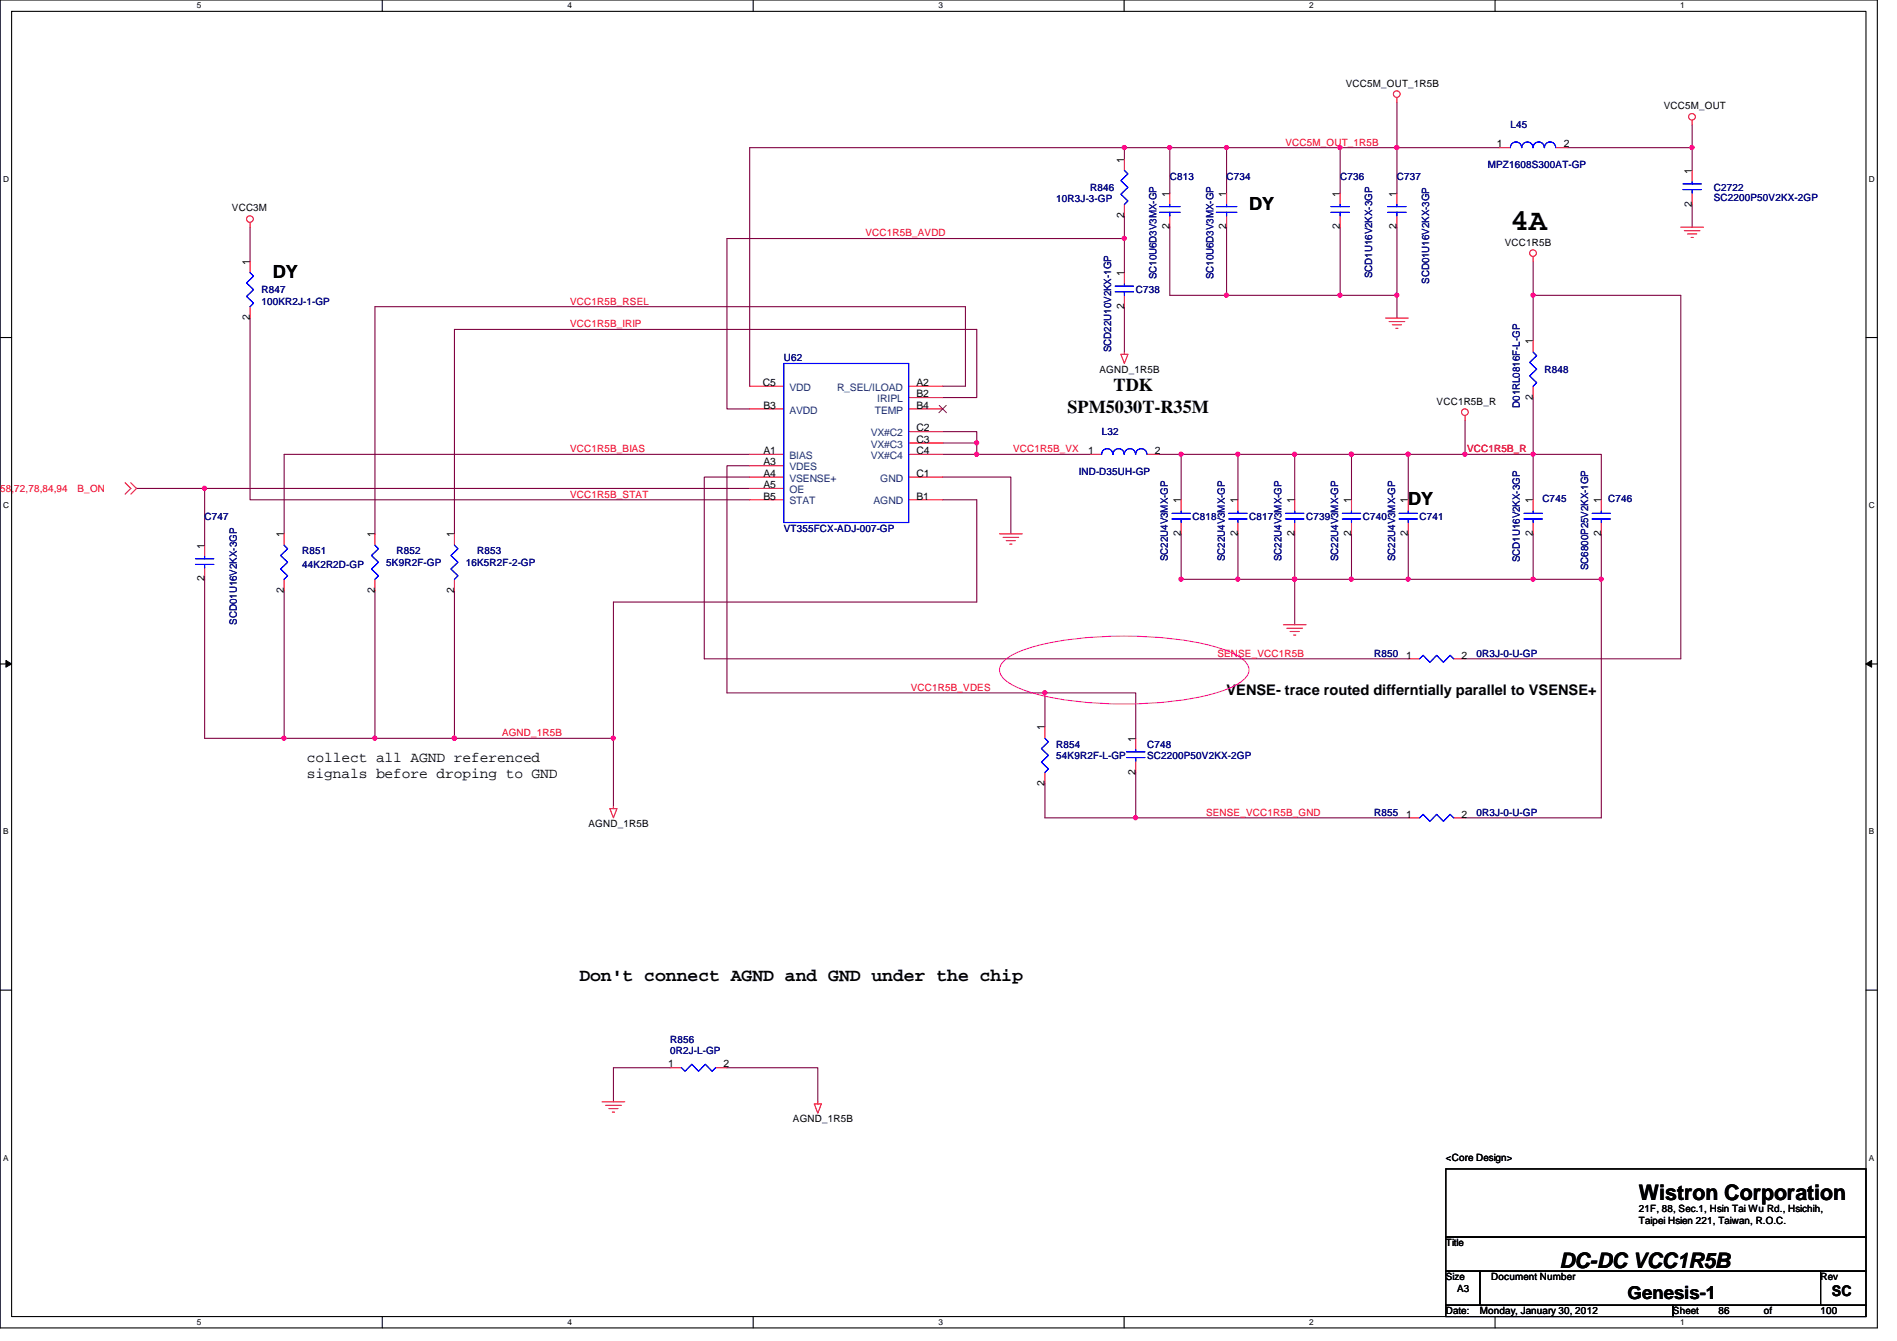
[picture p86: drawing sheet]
<svg xmlns="http://www.w3.org/2000/svg" width="297mm" height="210mm" viewBox="0 0 297 210" stroke-linecap="round" stroke-linejoin="round" font-family="sans-serif">
<defs><g id="words">
<text font-size="4.8" x="236.5" y="36">4A</text>
<g font-size="3.3">
<text x="256.6" y="187.9">Wistron Corporation</text>
<text x="244.2" y="198.5">DC-DC VCC1R5B</text>
</g>
<g font-size="2.8">
<text x="195.6" y="32.9">DY</text>
<text x="42.7" y="43.5">DY</text>
<text x="167.2" y="64.6">SPM5030T-R35M</text>
<text x="174.4" y="61.3">TDK</text>
<text x="220.5" y="79.1">DY</text>
<text x="90.7" y="153.5">Don't connect AGND and GND under the chip</text>
<text x="254.8" y="203.4">Genesis-1</text>
</g>
<g font-size="2.3">
<text x="192.1" y="108.8">VENSE- trace routed differntially parallel to VSENSE+</text>
<text x="48" y="119.2">collect all AGND referenced</text>
<text x="48" y="121.7">signals before droping to GND</text>
<text x="286.8" y="202.9">SC</text>
</g>
<g font-size="1.6">
<text x="210.7" y="13.5">VCC5M_OUT_1R5B</text>
<text x="260.5" y="17.1">VCC5M_OUT</text>
<text x="234.4" y="23.1">1</text>
<text x="244.9" y="23.1">2</text>
<text x="176" y="25.4" transform="rotate(-90 176 25.4)">1</text>
<text x="264.9" y="27.2" transform="rotate(-90 264.9 27.2)">1</text>
<text x="36.3" y="33.1">VCC3M</text>
<text x="176" y="34.1" transform="rotate(-90 176 34.1)">2</text>
<text x="183.1" y="35.9" transform="rotate(-90 183.1 35.9)">2</text>
<text x="183.1" y="30.8" transform="rotate(-90 183.1 30.8)">1</text>
<text x="192" y="35.9" transform="rotate(-90 192 35.9)">2</text>
<text x="192" y="30.8" transform="rotate(-90 192 30.8)">1</text>
<text x="209.8" y="35.9" transform="rotate(-90 209.8 35.9)">2</text>
<text x="209.8" y="30.8" transform="rotate(-90 209.8 30.8)">1</text>
<text x="218.7" y="35.9" transform="rotate(-90 218.7 35.9)">2</text>
<text x="218.7" y="30.8" transform="rotate(-90 218.7 30.8)">1</text>
<text x="264.9" y="32.3" transform="rotate(-90 264.9 32.3)">2</text>
<text x="39.1" y="41.4" transform="rotate(-90 39.1 41.4)">1</text>
<text x="235.6" y="38.4">VCC1R5B</text>
<text x="176" y="43.2" transform="rotate(-90 176 43.2)">1</text>
<text x="39.1" y="50.1" transform="rotate(-90 39.1 50.1)">2</text>
<text x="176" y="48.3" transform="rotate(-90 176 48.3)">2</text>
<text x="240" y="53.9" transform="rotate(-90 240 53.9)">1</text>
<text x="172.2" y="58.3">AGND_1R5B</text>
<text x="119.5" y="60.4">C5</text>
<text x="119.5" y="64">B3</text>
<text x="143.5" y="64">B4</text>
<text x="143.5" y="60.4">A2</text>
<text x="143.5" y="62.2">B2</text>
<text x="225" y="63.3">VCC1R5B_R</text>
<text x="240" y="62.6" transform="rotate(-90 240 62.6)">2</text>
<text x="119.5" y="71.1">A1</text>
<text x="143.5" y="71.1">C4</text>
<text x="143.5" y="69.3">C3</text>
<text x="143.5" y="67.5">C2</text>
<text x="170.4" y="71.1">1</text>
<text x="180.8" y="71.1">2</text>
<text x="119.5" y="72.9">A3</text>
<text x="119.5" y="74.6">A4</text>
<text x="119.5" y="76.4">A5</text>
<text x="143.5" y="74.6">C1</text>
<text x="119.5" y="78.2">B5</text>
<text x="143.5" y="78.2">B1</text>
<text x="184.9" y="83.9" transform="rotate(-90 184.9 83.9)">2</text>
<text x="184.9" y="78.8" transform="rotate(-90 184.9 78.8)">1</text>
<text x="193.8" y="83.9" transform="rotate(-90 193.8 83.9)">2</text>
<text x="193.8" y="78.8" transform="rotate(-90 193.8 78.8)">1</text>
<text x="202.7" y="83.9" transform="rotate(-90 202.7 83.9)">2</text>
<text x="202.7" y="78.8" transform="rotate(-90 202.7 78.8)">1</text>
<text x="211.6" y="83.9" transform="rotate(-90 211.6 83.9)">2</text>
<text x="211.6" y="78.8" transform="rotate(-90 211.6 78.8)">1</text>
<text x="220.5" y="83.9" transform="rotate(-90 220.5 83.9)">2</text>
<text x="220.5" y="78.8" transform="rotate(-90 220.5 78.8)">1</text>
<text x="240" y="83.9" transform="rotate(-90 240 83.9)">2</text>
<text x="240" y="78.8" transform="rotate(-90 240 78.8)">1</text>
<text x="250.7" y="83.9" transform="rotate(-90 250.7 83.9)">2</text>
<text x="250.7" y="78.8" transform="rotate(-90 250.7 78.8)">1</text>
<text x="32" y="85.9" transform="rotate(-90 32 85.9)">1</text>
<text x="44.4" y="84.1" transform="rotate(-90 44.4 84.1)">1</text>
<text x="58.7" y="84.1" transform="rotate(-90 58.7 84.1)">1</text>
<text x="71.1" y="84.1" transform="rotate(-90 71.1 84.1)">1</text>
<text x="32" y="91" transform="rotate(-90 32 91)">2</text>
<text x="44.4" y="92.8" transform="rotate(-90 44.4 92.8)">2</text>
<text x="58.7" y="92.8" transform="rotate(-90 58.7 92.8)">2</text>
<text x="71.1" y="92.8" transform="rotate(-90 71.1 92.8)">2</text>
<text x="220.2" y="103.1">1</text>
<text x="228.9" y="103.1">2</text>
<text x="163.6" y="114.3" transform="rotate(-90 163.6 114.3)">1</text>
<text x="177.8" y="116.1" transform="rotate(-90 177.8 116.1)">1</text>
<text x="163.6" y="123" transform="rotate(-90 163.6 123)">2</text>
<text x="177.8" y="121.2" transform="rotate(-90 177.8 121.2)">2</text>
<text x="92.2" y="129.5">AGND_1R5B</text>
<text x="220.2" y="128">1</text>
<text x="228.9" y="128">2</text>
<text x="104.6" y="167.1">1</text>
<text x="113.3" y="167.1">2</text>
<text x="124.2" y="175.7">AGND_1R5B</text>
<text x="226.4" y="181.7">&lt;Core Design&gt;</text>
<text x="256.6" y="189.7">21F, 88, Sec.1, Hsin Tai Wu Rd., Hsichih,</text>
<text x="256.6" y="191.6">Taipei Hsien 221, Taiwan, R.O.C.</text>
<text x="226.4" y="195.1">Title</text>
<text x="226.4" y="200.4">Size</text>
<text x="228.2" y="202.2">A3</text>
<text x="233.5" y="200.4">Document Number</text>
<text x="285.1" y="200.4">Rev</text>
<text x="226.4" y="205.7">Date:</text>
<text x="231.7" y="205.7">Monday, January 30, 2012</text>
<text x="261.9" y="205.7">Sheet</text>
<text x="269.1" y="205.7">86</text>
<text x="276.2" y="205.7">of</text>
<text x="285.1" y="205.7">100</text>
</g>
<g font-size="1.6" fill="#f00">
<text x="201.3" y="22.8">VCC5M_OUT_1R5B</text>
<text x="135.5" y="37">VCC1R5B_AVDD</text>
<text x="89.3" y="47.7">VCC1R5B_RSEL</text>
<text x="89.3" y="51.2">VCC1R5B_IRIP</text>
<text x="89.3" y="70.8">VCC1R5B_BIAS</text>
<text x="158.6" y="70.8">VCC1R5B_VX</text>
<text x="229.7" y="70.8">VCC1R5B_R</text>
<text x="0" y="77">58,72,78,84,94</text>
<text x="12.1" y="77">B_ON</text>
<text x="89.3" y="77.9">VCC1R5B_STAT</text>
<text x="190.6" y="102.8">SENSE_VCC1R5B</text>
<text x="142.6" y="108.1">VCC1R5B_VDES</text>
<text x="78.6" y="115.2">AGND_1R5B</text>
<text x="188.8" y="127.7">SENSE_VCC1R5B_GND</text>
</g>
<g font-size="1.6" fill="#000080">
<text x="236.5" y="20.1">L45</text>
<text x="170.7" y="29.9">R846</text>
<text x="183.2" y="28.1">C813</text>
<text x="192.1" y="28.1">C734</text>
<text x="209.8" y="28.1">C736</text>
<text x="218.7" y="28.1">C737</text>
<text x="233" y="26.3">MPZ1608S300AT-GP</text>
<text x="268.3" y="29.9">C2722</text>
<text x="165.4" y="31.7">10R3J-3-GP</text>
<text x="268.3" y="31.5">SC2200P50V2KX-2GP</text>
<text x="40.9" y="45.9">R847</text>
<text x="40.9" y="47.7">100KR2J-1-GP</text>
<text x="177.8" y="45.9">C738</text>
<text x="181.1" y="43.7" transform="rotate(-90 181.1 43.7)">SC10U6D3V3MX-GP</text>
<text x="190" y="43.7" transform="rotate(-90 190 43.7)">SC10U6D3V3MX-GP</text>
<text x="214.9" y="43.6" transform="rotate(-90 214.9 43.6)">SCD1U16V2KX-3GP</text>
<text x="223.8" y="44.4" transform="rotate(-90 223.8 44.4)">SCD01U16V2KX-3GP</text>
<text x="122.7" y="56.6">U62</text>
<text x="174" y="55.1" transform="rotate(-90 174 55.1)">SCD22U10V2KX-1GP</text>
<text x="241.8" y="58.3">R848</text>
<text x="238" y="63.8" transform="rotate(-90 238 63.8)">D01RL0816F-L-GP</text>
<text x="172.5" y="68.1">L32</text>
<text x="168.9" y="74.3">IND-D35UH-GP</text>
<text x="32" y="81.4">C747</text>
<text x="122.7" y="83.2">VT355FCX-ADJ-007-GP</text>
<text x="186.7" y="81.4">C818</text>
<text x="195.6" y="81.4">C817</text>
<text x="204.5" y="81.4">C739</text>
<text x="213.4" y="81.4">C740</text>
<text x="222.3" y="81.4">C741</text>
<text x="241.5" y="78.6">C745</text>
<text x="251.8" y="78.6">C746</text>
<text x="47.3" y="86.8">R851</text>
<text x="47.3" y="88.9">44K2R2D-GP</text>
<text x="60.5" y="88.6">5K9R2F-GP</text>
<text x="62.1" y="86.8">R852</text>
<text x="72.9" y="88.6">16K5R2F-2-GP</text>
<text x="74.7" y="86.8">R853</text>
<text x="182.9" y="87.8" transform="rotate(-90 182.9 87.8)">SC22U4V3MX-GP</text>
<text x="191.8" y="87.8" transform="rotate(-90 191.8 87.8)">SC22U4V3MX-GP</text>
<text x="200.7" y="87.8" transform="rotate(-90 200.7 87.8)">SC22U4V3MX-GP</text>
<text x="209.5" y="87.8" transform="rotate(-90 209.5 87.8)">SC22U4V3MX-GP</text>
<text x="218.4" y="87.8" transform="rotate(-90 218.4 87.8)">SC22U4V3MX-GP</text>
<text x="238" y="88" transform="rotate(-90 238 88)">SCD1U16V2KX-3GP</text>
<text x="248.7" y="89.2" transform="rotate(-90 248.7 89.2)">SC6800P25V2KX-1GP</text>
<text x="37.1" y="97.8" transform="rotate(-90 37.1 97.8)">SCD01U16V2KX-3GP</text>
<text x="215.2" y="102.8">R850</text>
<text x="231.2" y="102.8">0R3J-0-U-GP</text>
<text x="165.4" y="117">R854</text>
<text x="165.4" y="118.8">54K9R2F-L-GP</text>
<text x="179.6" y="117">C748</text>
<text x="179.6" y="118.8">SC2200P50V2KX-2GP</text>
<text x="215.2" y="127.7">R855</text>
<text x="231.2" y="127.7">0R3J-0-U-GP</text>
<text x="104.9" y="163.2">R856</text>
<text x="104.9" y="165">0R2J-L-GP</text>
</g>
<g font-size="1.6" fill="#004080">
<text x="123.6" y="64.7">AVDD</text>
<text x="123.6" y="61.2">VDD</text>
<text x="131.1" y="61.2">R_SEL/ILOAD</text>
<text x="137" y="64.7">TEMP</text>
<text x="137.4" y="62.9">IRIPL</text>
<text x="123.6" y="71.8">BIAS</text>
<text x="136.4" y="71.8">VX#C4</text>
<text x="136.4" y="70.1">VX#C3</text>
<text x="136.4" y="68.3">VX#C2</text>
<text x="123.6" y="73.6">VDES</text>
<text x="123.6" y="75.4">VSENSE+</text>
<text x="123.6" y="77.2">OE</text>
<text x="137.8" y="75.4">GND</text>
<text x="123.6" y="79">STAT</text>
<text x="136.8" y="79">AGND</text>
</g>
<g font-size="1.3">
<text x="30.8" y="1.3">5</text>
<text x="88.9" y="1.3">4</text>
<text x="146.9" y="1.3">3</text>
<text x="205" y="1.3">2</text>
<text x="263.1" y="1.3">1</text>
<text x=".5" y="28.4">D</text>
<text x="292.6" y="28.4">D</text>
<text x=".5" y="79.5">C</text>
<text x="292.6" y="79.5">C</text>
<text x=".5" y="130.6">B</text>
<text x="292.6" y="130.6">B</text>
<text x=".5" y="181.7">A</text>
<text x="292.6" y="181.7">A</text>
<text x="30.8" y="207.4">5</text>
<text x="88.9" y="207.4">4</text>
<text x="146.9" y="207.4">3</text>
<text x="205" y="207.4">2</text>
<text x="263.1" y="207.4">1</text>
</g>
</g></defs>
<path d="M0 0h294v207.9h-294zM1.8 1.8h290.4v204.3h-290.4z" fill="none" stroke="#000" stroke-width=".17"/>
<g fill="#fff">
<path d="M30.8 .2h.7v1.4h-.7z"/>
<path d="M30.8 206.2h.7v1.4h-.7z"/>
</g>
<path d="M59.9 0v1.8M59.9 206.1v1.8" fill="none" stroke="#000" stroke-width=".17"/>
<g fill="#fff">
<path d="M88.9 .2h.6v1.4h-.6z"/>
<path d="M88.9 206.2h.6v1.4h-.6z"/>
</g>
<path d="M117.9 0v1.8M117.9 206.1v1.8" fill="none" stroke="#000" stroke-width=".17"/>
<g fill="#fff">
<path d="M146.9 .2h.7v1.4h-.7z"/>
<path d="M146.9 206.2h.7v1.4h-.7z"/>
</g>
<path d="M176 0v1.8M176 206.1v1.8" fill="none" stroke="#000" stroke-width=".17"/>
<g fill="#fff">
<path d="M205 .2h.7v1.4h-.7z"/>
<path d="M205 206.2h.7v1.4h-.7z"/>
</g>
<path d="M234.1 0v1.8M234.1 206.1v1.8" fill="none" stroke="#000" stroke-width=".17"/>
<g fill="#fff">
<path d="M263.1 .2h.7v1.4h-.7z"/>
<path d="M263.1 206.2h.7v1.4h-.7z"/>
<path d="M.5 27.3h.9v1.4h-.9z"/>
<path d="M292.6 27.3h.9v1.4h-.9z"/>
<path d="M.5 78.4h.9v1.4h-.9z"/>
<path d="M292.6 78.4h.9v1.4h-.9z"/>
</g>
<path d="M0 52.8h1.8M292.2 52.8h1.8" fill="none" stroke="#000" stroke-width=".17"/>
<g fill="#fff">
<path d="M.5 129.5h.8v1.4h-.8z"/>
<path d="M292.6 129.5h.9v1.4h-.9z"/>
</g>
<path d="M0 103.9h1.8M292.2 103.9h1.8" fill="none" stroke="#000" stroke-width=".17"/>
<path d="M.9 103.4l.9 .5-.9 .5zM292.2 103.9l.9-.5v1z" fill="#000"/>
<path d="M.9 103.4l.9 .5-.9 .5zM292.2 103.9l.9-.5v1z" fill="none" stroke="#000" stroke-width=".16"/>
<g fill="#fff">
<path d="M.5 180.5h.8v1.4h-.8z"/>
<path d="M292.6 180.5h.9v1.4h-.9z"/>
</g>
<path d="M0 155h1.8M292.2 155h1.8" fill="none" stroke="#000" stroke-width=".17"/>
<path d="M39.2 35.6v5.3M209.8 23.1h-17.7v7.1M71.2 51.6v32" fill="none" stroke="#800040" stroke-width=".17"/>
<circle cx="192" cy="23.1" r=".32" fill="#f0f"/>
<circle cx="192" cy="23.1" r=".32" fill="none" stroke="#f0f" stroke-width=".17"/>
<path d="M209.8 23.1v7.1M218.7 23.1v7.1" fill="none" stroke="#800040" stroke-width=".17"/>
<circle cx="218.7" cy="23.1" r=".32" fill="#f0f"/>
<circle cx="218.7" cy="23.1" r=".32" fill="none" stroke="#f0f" stroke-width=".17"/>
<path d="M192.1 35.6v10.6" fill="none" stroke="#800040" stroke-width=".17"/>
<circle cx="192" cy="46.2" r=".32" fill="#f0f"/>
<circle cx="192" cy="46.2" r=".32" fill="none" stroke="#f0f" stroke-width=".17"/>
<path d="M176.1 23.1v1.8M209.8 35.6v10.6h-17.7M218.7 46.2v3.6" fill="none" stroke="#800040" stroke-width=".17"/>
<circle cx="218.7" cy="46.2" r=".32" fill="#f0f"/>
<circle cx="218.7" cy="46.2" r=".32" fill="none" stroke="#f0f" stroke-width=".17"/>
<path d="M71.2 92.5v23.1h-12.5" fill="none" stroke="#800040" stroke-width=".17"/>
<circle cx="71.1" cy="115.5" r=".32" fill="#f0f"/>
<circle cx="71.1" cy="115.5" r=".32" fill="none" stroke="#f0f" stroke-width=".17"/>
<circle cx="58.7" cy="115.5" r=".32" fill="#f0f"/>
<circle cx="58.7" cy="115.5" r=".32" fill="none" stroke="#f0f" stroke-width=".17"/>
<path d="M202.7 90.7v7.1M96.1 167.1v5.4M113.8 167.1h14.3v5.4" fill="none" stroke="#800040" stroke-width=".17"/>
<circle cx="202.7" cy="90.7" r=".32" fill="#f0f"/>
<circle cx="202.7" cy="90.7" r=".32" fill="none" stroke="#f0f" stroke-width=".17"/>
<path d="M211.6 71.1v7.1M220.5 71.1v7.1M202.7 83.6v7.1h8.9" fill="none" stroke="#800040" stroke-width=".17"/>
<circle cx="202.7" cy="90.7" r=".32" fill="#f0f"/>
<circle cx="202.7" cy="90.7" r=".32" fill="none" stroke="#f0f" stroke-width=".17"/>
<path d="M211.6 83.6v7.1h8.9" fill="none" stroke="#800040" stroke-width=".17"/>
<circle cx="211.6" cy="90.7" r=".32" fill="#f0f"/>
<circle cx="211.6" cy="90.7" r=".32" fill="none" stroke="#f0f" stroke-width=".17"/>
<path d="M58.7 48v35.6M211.6 71.1h-8.9v7.1M220.5 83.6v7.1" fill="none" stroke="#800040" stroke-width=".17"/>
<circle cx="211.6" cy="71.1" r=".32" fill="#f0f"/>
<circle cx="211.6" cy="71.1" r=".32" fill="none" stroke="#f0f" stroke-width=".17"/>
<circle cx="202.7" cy="71.1" r=".32" fill="#f0f"/>
<circle cx="202.7" cy="71.1" r=".32" fill="none" stroke="#f0f" stroke-width=".17"/>
<path d="M163.6 108.5v5.3" fill="none" stroke="#800040" stroke-width=".17"/>
<circle cx="163.6" cy="108.4" r=".32" fill="#f0f"/>
<circle cx="163.6" cy="108.4" r=".32" fill="none" stroke="#f0f" stroke-width=".17"/>
<path d="M163.6 108.5h14.2v7.1M177.8 120.9v7.1h-14.2v-5.3" fill="none" stroke="#800040" stroke-width=".17"/>
<circle cx="177.8" cy="128" r=".32" fill="#f0f"/>
<circle cx="177.8" cy="128" r=".32" fill="none" stroke="#f0f" stroke-width=".17"/>
<path d="M209.8 23.1h8.9" fill="none" stroke="#800040" stroke-width=".17"/>
<circle cx="209.8" cy="23.1" r=".32" fill="#f0f"/>
<circle cx="209.8" cy="23.1" r=".32" fill="none" stroke="#f0f" stroke-width=".17"/>
<path d="M44.5 71.1v12.5M44.5 92.5v23.1M58.7 92.5v23.1M96.1 115.6v10.6" fill="none" stroke="#800040" stroke-width=".17"/>
<circle cx="96" cy="115.5" r=".32" fill="#f0f"/>
<circle cx="96" cy="115.5" r=".32" fill="none" stroke="#f0f" stroke-width=".17"/>
<path d="M176.1 37.3v5.4M152.9 94.2h-56.8v21.4" fill="none" stroke="#800040" stroke-width=".17"/>
<circle cx="176" cy="37.3" r=".32" fill="#f0f"/>
<circle cx="176" cy="37.3" r=".32" fill="none" stroke="#f0f" stroke-width=".17"/>
<path d="M117.4 76.5h-85.4v8.8" fill="none" stroke="#800040" stroke-width=".17"/>
<circle cx="32" cy="76.4" r=".32" fill="#f0f"/>
<circle cx="32" cy="76.4" r=".32" fill="none" stroke="#f0f" stroke-width=".17"/>
<path d="M21.4 76.5h10.6M193.8 71.1h8.9M32 90.7v24.9" fill="none" stroke="#800040" stroke-width=".17"/>
<circle cx="193.8" cy="71.1" r=".32" fill="#f0f"/>
<circle cx="193.8" cy="71.1" r=".32" fill="none" stroke="#f0f" stroke-width=".17"/>
<path d="M211.6 71.1h8.9" fill="none" stroke="#800040" stroke-width=".17"/>
<circle cx="220.5" cy="71.1" r=".32" fill="#f0f"/>
<circle cx="220.5" cy="71.1" r=".32" fill="none" stroke="#f0f" stroke-width=".17"/>
<circle cx="211.6" cy="71.1" r=".32" fill="#f0f"/>
<circle cx="211.6" cy="71.1" r=".32" fill="none" stroke="#f0f" stroke-width=".17"/>
<path d="M176.1 48v7.1M32 115.6h26.7M177.8 128h42.7" fill="none" stroke="#800040" stroke-width=".17"/>
<circle cx="44.5" cy="115.5" r=".32" fill="#f0f"/>
<circle cx="44.5" cy="115.5" r=".32" fill="none" stroke="#f0f" stroke-width=".17"/>
<path d="M71.2 115.6h24.9" fill="none" stroke="#800040" stroke-width=".17"/>
<circle cx="71.1" cy="115.5" r=".32" fill="#f0f"/>
<circle cx="71.1" cy="115.5" r=".32" fill="none" stroke="#f0f" stroke-width=".17"/>
<path d="M183.2 23.1h8.9M96.1 167.1h8.8" fill="none" stroke="#800040" stroke-width=".17"/>
<circle cx="183.1" cy="23.1" r=".32" fill="#f0f"/>
<circle cx="183.1" cy="23.1" r=".32" fill="none" stroke="#f0f" stroke-width=".17"/>
<path d="M176.1 33.8v3.5M176.1 23.1h7.1v7.1M183.2 35.6v10.6" fill="none" stroke="#800040" stroke-width=".17"/>
<circle cx="176" cy="23.1" r=".32" fill="#f0f"/>
<circle cx="176" cy="23.1" r=".32" fill="none" stroke="#f0f" stroke-width=".17"/>
<path d="M183.2 46.2h8.9M209.8 46.2h8.9" fill="none" stroke="#800040" stroke-width=".17"/>
<circle cx="209.8" cy="46.2" r=".32" fill="#f0f"/>
<circle cx="209.8" cy="46.2" r=".32" fill="none" stroke="#f0f" stroke-width=".17"/>
<path d="M218.7 35.6v10.6M185 71.1h8.8v7.1" fill="none" stroke="#800040" stroke-width=".17"/>
<circle cx="184.9" cy="71.1" r=".32" fill="#f0f"/>
<circle cx="184.9" cy="71.1" r=".32" fill="none" stroke="#f0f" stroke-width=".17"/>
<path d="M181.4 71.1h3.6v7.1M229.4 71.1h10.7M185 83.6v7.1M193.8 83.6v7.1" fill="none" stroke="#800040" stroke-width=".17"/>
<circle cx="229.4" cy="71.1" r=".32" fill="#f0f"/>
<circle cx="229.4" cy="71.1" r=".32" fill="none" stroke="#f0f" stroke-width=".17"/>
<path d="M193.8 90.7h8.9" fill="none" stroke="#800040" stroke-width=".17"/>
<circle cx="193.8" cy="90.7" r=".32" fill="#f0f"/>
<circle cx="193.8" cy="90.7" r=".32" fill="none" stroke="#f0f" stroke-width=".17"/>
<path d="M185 90.7h8.8" fill="none" stroke="#800040" stroke-width=".17"/>
<circle cx="184.9" cy="90.7" r=".32" fill="#f0f"/>
<circle cx="184.9" cy="90.7" r=".32" fill="none" stroke="#f0f" stroke-width=".17"/>
<path d="M117.4 23.1h58.7M152.9 71.1h17.8" fill="none" stroke="#800040" stroke-width=".17"/>
<circle cx="152.9" cy="71.1" r=".32" fill="#f0f"/>
<circle cx="152.9" cy="71.1" r=".32" fill="none" stroke="#f0f" stroke-width=".17"/>
<path d="M265 19.6v3.5h-19.6M110.3 103.1h110.2" fill="none" stroke="#800040" stroke-width=".17"/>
<circle cx="264.9" cy="23.1" r=".32" fill="#f0f"/>
<circle cx="264.9" cy="23.1" r=".32" fill="none" stroke="#f0f" stroke-width=".17"/>
<path d="M218.7 23.1h16" fill="none" stroke="#800040" stroke-width=".17"/>
<circle cx="218.7" cy="23.1" r=".32" fill="#f0f"/>
<circle cx="218.7" cy="23.1" r=".32" fill="none" stroke="#f0f" stroke-width=".17"/>
<path d="M218.7 16v7.1M265 32v3.6M265 23.1v3.6M240.1 40.9v5.3M240.1 62.2v8.9M240.1 83.6v7.1h-19.6" fill="none" stroke="#800040" stroke-width=".17"/>
<circle cx="220.5" cy="90.7" r=".32" fill="#f0f"/>
<circle cx="220.5" cy="90.7" r=".32" fill="none" stroke="#f0f" stroke-width=".17"/>
<path d="M240.1 71.1h10.6v7.1" fill="none" stroke="#800040" stroke-width=".17"/>
<circle cx="240" cy="71.1" r=".32" fill="#f0f"/>
<circle cx="240" cy="71.1" r=".32" fill="none" stroke="#f0f" stroke-width=".17"/>
<path d="M250.7 83.6v7.1h-10.6" fill="none" stroke="#800040" stroke-width=".17"/>
<circle cx="240" cy="90.7" r=".32" fill="#f0f"/>
<circle cx="240" cy="90.7" r=".32" fill="none" stroke="#f0f" stroke-width=".17"/>
<path d="M250.7 90.7v37.3" fill="none" stroke="#800040" stroke-width=".17"/>
<circle cx="250.7" cy="90.7" r=".32" fill="#f0f"/>
<circle cx="250.7" cy="90.7" r=".32" fill="none" stroke="#f0f" stroke-width=".17"/>
<path d="M240.1 46.2h23.1v56.9h-33.8M229.4 128h21.3" fill="none" stroke="#800040" stroke-width=".17"/>
<circle cx="240" cy="46.2" r=".32" fill="#f0f"/>
<circle cx="240" cy="46.2" r=".32" fill="none" stroke="#f0f" stroke-width=".17"/>
<path d="M117.4 23.1v37.4M176.1 37.3h-62.3v26.7h3.6M39.2 49.8v28.4h78.2M58.7 48h92.5v12.5h-3.6M71.2 51.6h81.7v10.6h-5.3M240.1 46.2v7.1M44.5 71.1h72.9M117.4 72.9h-3.6v35.6h49.8M117.4 74.7h-7.1v28.4M147.6 69.3h5.3" fill="none" stroke="#800040" stroke-width=".17"/>
<circle cx="152.9" cy="69.3" r=".32" fill="#f0f"/>
<circle cx="152.9" cy="69.3" r=".32" fill="none" stroke="#f0f" stroke-width=".17"/>
<path d="M147.6 67.6h5.3v3.5h-5.3M147.6 78.2h5.3v16M147.6 74.7h10.7v8.9M229.4 65.8v5.3h-8.9M240.1 71.1v7.1" fill="none" stroke="#800040" stroke-width=".17"/>
<circle cx="220.5" cy="71.1" r=".32" fill="#f0f"/>
<g fill="none" stroke="#f0f" stroke-width=".17">
<path d="M157 103.7a11.7 11.7 0 0 1 5.9-2.8 63.5 63.5 0 0 1 26.2 0 11.8 11.8 0 0 1 6 2.8 1.81 1.81 0 0 1-.5 2.8 17.3 17.3 0 0 1-7 2.7 63.6 63.6 0 0 1-24.7-.4 11.8 11.8 0 0 1-5.9-2.8 1.66 1.66 0 0 1 0-2.3z"/>
<circle cx="220.5" cy="71.1" r=".32"/>
</g>
<g fill="none" stroke="#f00" stroke-width=".17">
<path d="M218.7 15.3v.7M265 18.8v.8M39.2 34.8v.8M176.1 24.9v1.8M176.1 32v1.8M183.2 30.2v1.8M183.2 33.8v1.8M192.1 30.2v1.8M192.1 33.8v1.8M209.8 30.2v1.8M209.8 33.8v1.8M218.7 30.2v1.8"/>
<path d="M218.7 33.8v1.8M234.7 23.1h1.8M243.6 23.1h1.8M263.2 35.6h3.5M263.7 36.1h2.5M264.2 36.6h1.5M264.8 37.2h.3M265 26.7v1.7M265 30.2v1.8M39.2 40.9v1.8M39.2 48v1.8M175.5 55.5h1.1l-.5 1.4z"/>
<path d="M176.1 55.1v.4M176.1 42.7v1.7M176.1 46.2v1.8M217 49.8h3.5M217.5 50.3h2.5M218 50.8h1.5M218.6 51.4h.3M240.1 40.2v.7M240.1 53.3v1.8M19.6 75.6l.9 .9-.9 .8M20.5 75.6l.9 .9-.9 .8M117.4 60.5h5.3"/>
<path d="M117.4 78.2h5.3M117.4 64h5.3M117.4 71.1h5.3M117.4 74.7h5.3M117.4 72.9h5.3M117.4 76.5h5.3M142.3 60.5h5.3M142.3 78.2h5.3M142.3 64h5.3M142.3 71.1h5.3M142.3 69.3h5.3M142.3 67.6h5.3"/>
<path d="M142.3 74.7h5.3M142.3 62.2h5.3M170.7 71.1h1.8M179.6 71.1h1.8M185 78.2v1.8M193.8 78.2v1.8M202.7 78.2v1.8M211.6 78.2v1.8M220.5 78.2v1.8M229.4 65.1v.7M240.1 60.5v1.7M240.1 78.2v1.8"/>
<path d="M250.7 78.2v1.8M32 85.3v1.8M32 88.9v1.8M44.5 83.6v1.7M44.5 90.7v1.8M58.7 83.6v1.7M58.7 90.7v1.8M71.2 83.6v1.7M71.2 90.7v1.8M156.5 83.6h3.6M157.1 84.1h2.4M157.6 84.6h1.4"/>
<path d="M158.1 85.2h.4M185 81.8v1.8M193.8 81.8v1.8M201 97.8h3.5M201.5 98.3h2.5M202 98.8h1.5M202.6 99.4h.3M202.7 81.8v1.8M211.6 81.8v1.8M220.5 81.8v1.8M240.1 81.8v1.8M250.7 81.8v1.8"/>
<path d="M163.6 113.8v1.8M177.8 115.6v1.7M177.8 119.1v1.8M220.5 103.1h1.8M227.6 103.1h1.8M95.5 126.6h1.1l-.5 1.4zM96.1 126.2v.4M163.6 120.9v1.8M220.5 128h1.8M227.6 128h1.8M94.3 172.5h3.5M94.8 173h2.5"/>
<path d="M95.3 173.5h1.5M95.9 174.1h.3M104.9 167.1h1.8M112.1 167.1h1.7M127.5 172.8h1.1l-.5 1.4zM128.1 172.5v.3"/>
<circle cx="218.7" cy="14.7" r=".52"/>
<circle cx="264.9" cy="18.3" r=".52"/>
<circle cx="39.1" cy="34.3" r=".52"/>
<circle cx="240.1" cy="39.6" r=".52"/>
<circle cx="229.4" cy="64.5" r=".52"/>
</g>
<path d="M226.4 183h65.8v10.6h-65.8zM226.4 193.6h65.8v5.4h-65.8zM226.4 199h5.3v5.3h-5.3zM231.7 199h53.4v5.3h-53.4zM285.1 199h7.1v5.3h-7.1zM226.4 204.3h35.6v1.8h-35.6zM262 204.3h30.2v1.8h-30.2z" fill="none" stroke="#000" stroke-width=".17"/>
<g fill="none" stroke="#00f" stroke-width=".17">
<path d="M176.1 26.7l.5 .5-1.1 1.1 1.1 1-1.1 1.1 1.1 1.1-.5 .5M181.6 33.2h3.2M181.6 32.3h3.2M183.2 32v.3M183.2 33.2v.6M190.5 33.2h3.2M190.5 32.3h3.2M192.1 32v.3M192.1 33.2v.6M208.4 32.3h2.9M208.4 33.2h2.9M209.8 32v.3"/>
<path d="M209.8 33.2v.6M217.3 32.3h2.9M217.3 33.2h2.9M218.7 32v.3M218.7 33.2v.6M238.2 23.1a.87 .87 0 0 0-.8-.9 .87 .87 0 0 0-.9 .9M240 23.1a.87 .87 0 0 0-.8-.9 .87 .87 0 0 0-.9 .9M241.8 23.1a.87 .87 0 0 0-.9-.9 .87 .87 0 0 0-.8 .9M243.6 23.1a.87 .87 0 0 0-.9-.9 .87 .87 0 0 0-.9 .9M263.5 29.7h2.9M263.5 28.8h2.9M265 28.4v.4"/>
<path d="M265 29.7v.5M39.2 42.7l.5 .5-1.1 1.1 1.1 1-1.1 1.1 1.1 1.1-.5 .5M122.7 56.9h19.6v24.9h-19.6zM174.6 44.8h2.9M174.6 45.7h2.9M176.1 44.4v.4M176.1 45.7v.5M240.1 55.1l.5 .6-1.1 1 1.1 1.1-1.1 1 1.1 1.1-.5 .6M172.5 71.1a.87 .87 0 0 1 .9-.9 .87 .87 0 0 1 .8 .9M174.3 71.1a.87 .87 0 0 1 .9-.9 .87 .87 0 0 1 .8 .9M176.1 71.1a.87 .87 0 0 1 .8-.9 .87 .87 0 0 1 .9 .9M177.8 71.1a.87 .87 0 0 1 .9-.9 .87 .87 0 0 1 .9 .9"/>
<path d="M30.6 88.3h2.9M30.6 87.5h2.9M32 87.1v.4M32 88.3v.6M44.5 85.3l.5 .6-1.1 1.1 1.1 1-1.1 1.1 1.1 1-.5 .6M58.7 85.3l.6 .6-1.1 1.1 1.1 1-1.1 1.1 1.1 1-.6 .6M71.2 85.3l.5 .6-1.1 1.1 1.1 1-1.1 1.1 1.1 1-.5 .6M183.5 80.3h2.9M183.5 81.2h2.9M185 80v.3M185 81.2v.6M192.4 80.3h2.9"/>
<path d="M192.4 81.2h2.9M193.8 80v.3M193.8 81.2v.6M201.3 81.2h2.9M201.3 80.3h2.9M202.7 80v.3M202.7 81.2v.6M210.2 81.2h2.9M210.2 80.3h2.9M211.6 80v.3M211.6 81.2v.6M219.1 81.2h2.9"/>
<path d="M219.1 80.3h2.9M220.5 80v.3M220.5 81.2v.6M238.6 80.3h2.9M238.6 81.2h2.9M240.1 80v.3M240.1 81.2v.6M249.3 81.2h2.9M249.3 80.3h2.9M250.7 80v.3M250.7 81.2v.6M163.6 115.6l.6 .5-1.1 1.1 1.1 1-1.1 1.1 1.1 1.1-.6 .5"/>
<path d="M176.4 117.7h2.9M176.4 118.6h2.9M177.8 117.3v.4M177.8 118.6v.5M222.3 103.1l.5-.5 1.1 1.1 1.1-1.1 1 1.1 1.1-1.1 .5 .5M222.3 128l.5-.5 1.1 1.1 1.1-1.1 1 1.1 1.1-1.1 .5 .5M106.7 167.1l.6 .6 1-1.1 1.1 1.1 1-1.1 1.1 1.1 .6-.6"/>
</g>
<path d="M147.1 63.5l1.1 1.1M148.2 63.5l-1.2 1.1" fill="none" stroke="#804000" stroke-width=".16"/>
<circle cx="192" cy="23.1" r=".32" fill="#f0f"/>
<circle cx="192" cy="23.1" r=".32" fill="none" stroke="#f0f" stroke-width=".17"/>
<circle cx="218.7" cy="23.1" r=".32" fill="#f0f"/>
<circle cx="218.7" cy="23.1" r=".32" fill="none" stroke="#f0f" stroke-width=".17"/>
<circle cx="192" cy="46.2" r=".32" fill="#f0f"/>
<circle cx="192" cy="46.2" r=".32" fill="none" stroke="#f0f" stroke-width=".17"/>
<circle cx="218.7" cy="46.2" r=".32" fill="#f0f"/>
<circle cx="218.7" cy="46.2" r=".32" fill="none" stroke="#f0f" stroke-width=".17"/>
<circle cx="71.1" cy="115.5" r=".32" fill="#f0f"/>
<circle cx="71.1" cy="115.5" r=".32" fill="none" stroke="#f0f" stroke-width=".17"/>
<circle cx="58.7" cy="115.5" r=".32" fill="#f0f"/>
<circle cx="58.7" cy="115.5" r=".32" fill="none" stroke="#f0f" stroke-width=".17"/>
<circle cx="202.7" cy="90.7" r=".32" fill="#f0f"/>
<circle cx="202.7" cy="90.7" r=".32" fill="none" stroke="#f0f" stroke-width=".17"/>
<circle cx="202.7" cy="90.7" r=".32" fill="#f0f"/>
<circle cx="202.7" cy="90.7" r=".32" fill="none" stroke="#f0f" stroke-width=".17"/>
<circle cx="211.6" cy="90.7" r=".32" fill="#f0f"/>
<circle cx="211.6" cy="90.7" r=".32" fill="none" stroke="#f0f" stroke-width=".17"/>
<circle cx="211.6" cy="71.1" r=".32" fill="#f0f"/>
<circle cx="211.6" cy="71.1" r=".32" fill="none" stroke="#f0f" stroke-width=".17"/>
<circle cx="202.7" cy="71.1" r=".32" fill="#f0f"/>
<circle cx="202.7" cy="71.1" r=".32" fill="none" stroke="#f0f" stroke-width=".17"/>
<circle cx="163.6" cy="108.4" r=".32" fill="#f0f"/>
<circle cx="163.6" cy="108.4" r=".32" fill="none" stroke="#f0f" stroke-width=".17"/>
<circle cx="177.8" cy="128" r=".32" fill="#f0f"/>
<circle cx="177.8" cy="128" r=".32" fill="none" stroke="#f0f" stroke-width=".17"/>
<circle cx="209.8" cy="23.1" r=".32" fill="#f0f"/>
<circle cx="209.8" cy="23.1" r=".32" fill="none" stroke="#f0f" stroke-width=".17"/>
<circle cx="96" cy="115.5" r=".32" fill="#f0f"/>
<circle cx="96" cy="115.5" r=".32" fill="none" stroke="#f0f" stroke-width=".17"/>
<circle cx="176" cy="37.3" r=".32" fill="#f0f"/>
<circle cx="176" cy="37.3" r=".32" fill="none" stroke="#f0f" stroke-width=".17"/>
<circle cx="32" cy="76.4" r=".32" fill="#f0f"/>
<circle cx="32" cy="76.4" r=".32" fill="none" stroke="#f0f" stroke-width=".17"/>
<circle cx="193.8" cy="71.1" r=".32" fill="#f0f"/>
<circle cx="193.8" cy="71.1" r=".32" fill="none" stroke="#f0f" stroke-width=".17"/>
<circle cx="220.5" cy="71.1" r=".32" fill="#f0f"/>
<circle cx="220.5" cy="71.1" r=".32" fill="none" stroke="#f0f" stroke-width=".17"/>
<circle cx="211.6" cy="71.1" r=".32" fill="#f0f"/>
<circle cx="211.6" cy="71.1" r=".32" fill="none" stroke="#f0f" stroke-width=".17"/>
<circle cx="44.5" cy="115.5" r=".32" fill="#f0f"/>
<circle cx="44.5" cy="115.5" r=".32" fill="none" stroke="#f0f" stroke-width=".17"/>
<circle cx="71.1" cy="115.5" r=".32" fill="#f0f"/>
<circle cx="71.1" cy="115.5" r=".32" fill="none" stroke="#f0f" stroke-width=".17"/>
<circle cx="183.1" cy="23.1" r=".32" fill="#f0f"/>
<circle cx="183.1" cy="23.1" r=".32" fill="none" stroke="#f0f" stroke-width=".17"/>
<circle cx="176" cy="23.1" r=".32" fill="#f0f"/>
<circle cx="176" cy="23.1" r=".32" fill="none" stroke="#f0f" stroke-width=".17"/>
<circle cx="209.8" cy="46.2" r=".32" fill="#f0f"/>
<circle cx="209.8" cy="46.2" r=".32" fill="none" stroke="#f0f" stroke-width=".17"/>
<circle cx="184.9" cy="71.1" r=".32" fill="#f0f"/>
<circle cx="184.9" cy="71.1" r=".32" fill="none" stroke="#f0f" stroke-width=".17"/>
<circle cx="229.4" cy="71.1" r=".32" fill="#f0f"/>
<circle cx="229.4" cy="71.1" r=".32" fill="none" stroke="#f0f" stroke-width=".17"/>
<circle cx="193.8" cy="90.7" r=".32" fill="#f0f"/>
<circle cx="193.8" cy="90.7" r=".32" fill="none" stroke="#f0f" stroke-width=".17"/>
<circle cx="184.9" cy="90.7" r=".32" fill="#f0f"/>
<circle cx="184.9" cy="90.7" r=".32" fill="none" stroke="#f0f" stroke-width=".17"/>
<circle cx="152.9" cy="71.1" r=".32" fill="#f0f"/>
<circle cx="152.9" cy="71.1" r=".32" fill="none" stroke="#f0f" stroke-width=".17"/>
<circle cx="264.9" cy="23.1" r=".32" fill="#f0f"/>
<circle cx="264.9" cy="23.1" r=".32" fill="none" stroke="#f0f" stroke-width=".17"/>
<circle cx="218.7" cy="23.1" r=".32" fill="#f0f"/>
<circle cx="218.7" cy="23.1" r=".32" fill="none" stroke="#f0f" stroke-width=".17"/>
<circle cx="220.5" cy="90.7" r=".32" fill="#f0f"/>
<circle cx="220.5" cy="90.7" r=".32" fill="none" stroke="#f0f" stroke-width=".17"/>
<circle cx="240" cy="71.1" r=".32" fill="#f0f"/>
<circle cx="240" cy="71.1" r=".32" fill="none" stroke="#f0f" stroke-width=".17"/>
<circle cx="240" cy="90.7" r=".32" fill="#f0f"/>
<circle cx="240" cy="90.7" r=".32" fill="none" stroke="#f0f" stroke-width=".17"/>
<circle cx="250.7" cy="90.7" r=".32" fill="#f0f"/>
<circle cx="250.7" cy="90.7" r=".32" fill="none" stroke="#f0f" stroke-width=".17"/>
<circle cx="240" cy="46.2" r=".32" fill="#f0f"/>
<circle cx="240" cy="46.2" r=".32" fill="none" stroke="#f0f" stroke-width=".17"/>
<circle cx="152.9" cy="69.3" r=".32" fill="#f0f"/>
<circle cx="152.9" cy="69.3" r=".32" fill="none" stroke="#f0f" stroke-width=".17"/>
<circle cx="220.5" cy="71.1" r=".32" fill="#f0f"/>
<circle cx="220.5" cy="71.1" r=".32" fill="none" stroke="#f0f" stroke-width=".17"/>
<use href="#words"/>
</svg>
